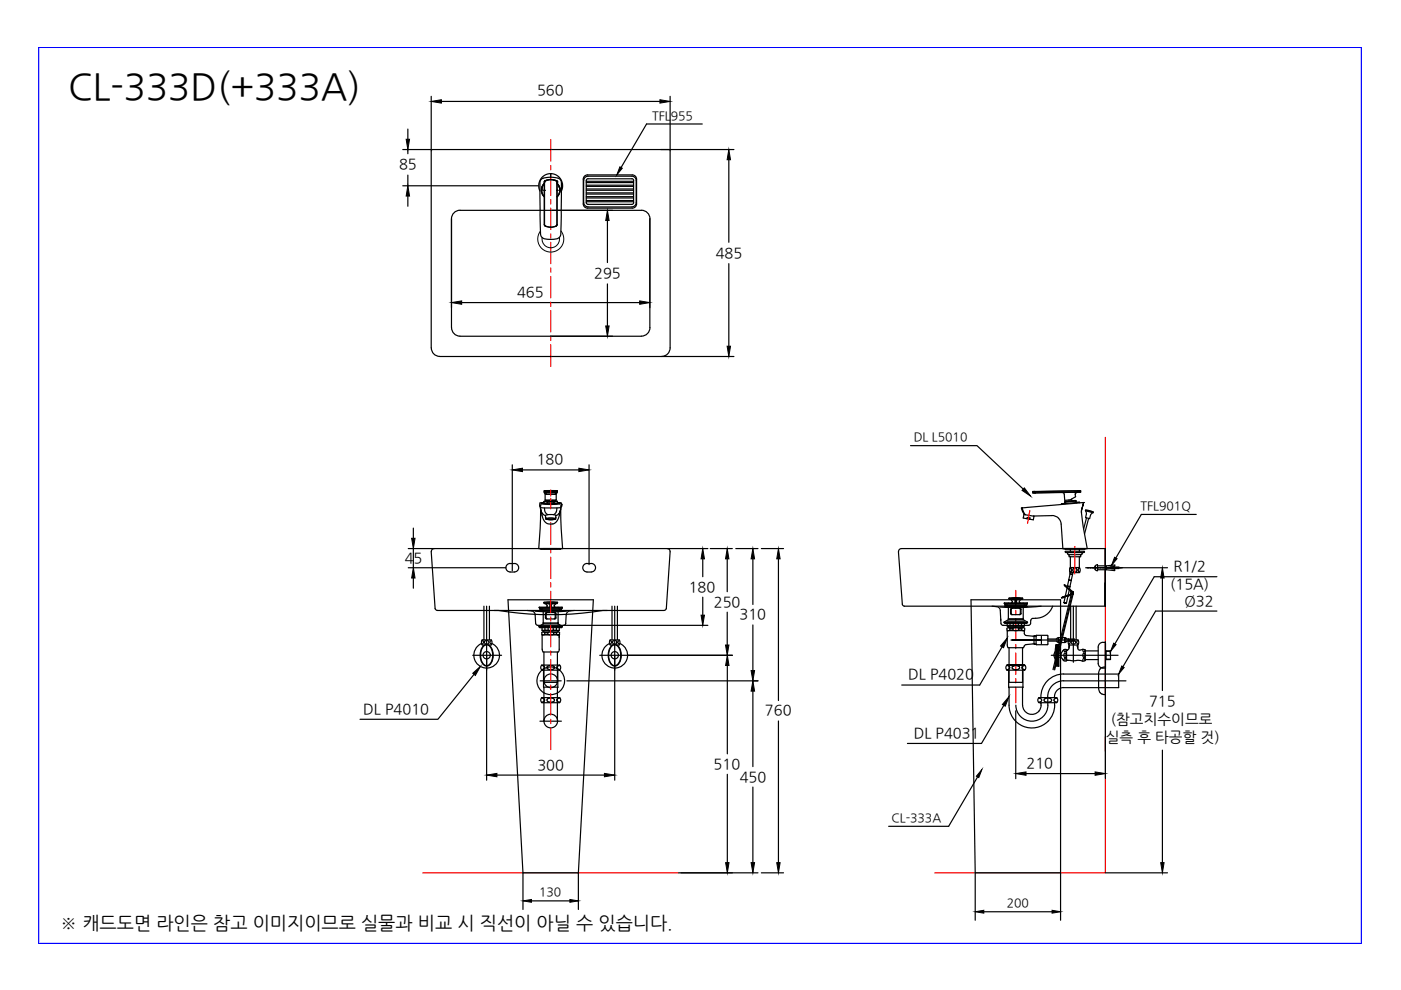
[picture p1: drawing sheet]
<svg xmlns="http://www.w3.org/2000/svg" width="297mm" height="210mm" viewBox="0 0 297 210" stroke-linecap="round" stroke-linejoin="round" font-family="sans-serif">
<defs><g id="words">
<text font-size="7.8" x="14.5" y="21.1">CL-333D(+333A)</text>
<text font-size="3.9" x="12.7" y="197.1">※ 캐드도면 라인은 참고 이미지이므로 실물과 비교 시 직선이 아닐 수 있습니다.</text>
<g font-size="3.1">
<text x="113.9" y="20.2">560</text>
<text x="84.6" y="35.9">85</text>
<text x="126" y="58.9">295</text>
<text x="151.8" y="54.7">485</text>
<text x="109.6" y="62.9">465</text>
<text x="113.8" y="98.5">180</text>
<text x="85.8" y="119.3">45</text>
<text x="146" y="125.5">180</text>
<text x="248.1" y="124.9">(15A)</text>
<text x="248.8" y="121.1">R1/2</text>
<text x="151.3" y="128.6">250</text>
<text x="156.8" y="131.3">310</text>
<text x="251.1" y="128.5">Ø32</text>
<text x="192.6" y="144">DL P4020</text>
<text x="243.6" y="149.7">715</text>
<text x="77" y="151.4">DL P4010</text>
<text x="162.2" y="151.7">760</text>
<text x="235.5" y="153.4">(참고치수이므로</text>
<text x="193.7" y="156.4">DL P4031</text>
<text x="234.4" y="157.3">실측 후 타공할 것)</text>
<text x="113.9" y="163.2">300</text>
<text x="151.3" y="163">510</text>
<text x="156.8" y="165.7">450</text>
<text x="217.6" y="162.8">210</text>
</g>
<g font-size="2.6">
<text x="138.3" y="25.5">TFL955</text>
<text x="193.7" y="93.5">DL L5010</text>
<text x="241.8" y="108.1">TFL901Q</text>
<text x="189" y="174.2">CL-333A</text>
<text x="114.3" y="189.9">130</text>
<text x="213.5" y="192.3">200</text>
</g>
</g></defs>
<!-- layer: CENTER -->
<g fill="none" stroke="#f00" stroke-width=".25">
<path d="M116.8 29.6v4.6M116.8 35.1v.9M116.8 36.9v4.5M116.8 42.3v.9M116.8 44.1v4.6M116.8 49.6v.9M116.8 51.4v4.5M116.8 56.8v.9M116.8 58.6v4.5M116.8 64.1v.9M116.8 65.8v4.6M116.8 71.3v.9"/>
<path d="M116.8 73.1v4.6M116.8 110.8v4.6M116.8 116.3v.9M116.8 118.1v4.6M227.9 115.9v5.8M116.8 123.5v1M116.8 125.4v4.5M116.8 130.8v.9M116.8 132.6v4.5M116.8 138v.9M116.8 139.8v4.6M215.4 125.2v3.3"/>
<path d="M215.4 129.4v.9M215.4 131.2v4.5M215.4 136.7v.8M215.4 138.5v4.5M116.8 145.3v.9M116.8 147.1v4.5M116.8 152.5v.9M116.8 154.3v4.6M215.4 143.9v.9M215.4 145.7v3.3"/>
</g>
<!-- layer: 0 -->
<g fill="none" stroke="#000" stroke-width=".25">
<path d="M91.4 20.4v11.3M93.6 21.5h46.3M142.1 20.4v11.3M95.7 46.4v18.8M124.6 44.1a.9 .9 0 0 1-.9-.9v-5.2a.9 .9 0 0 1 .9-.9h9.5a.9 .9 0 0 1 .9 .9v5.2a.9 .9 0 0 1-.9 .9M137.8 46.4v18.8M97.9 64.2h37.7M114.3 116.3h4.9M114.7 116.4v-.1h4.1v.1M115.2 116.3h.1M225.3 116.3h5.2M225.8 116.4v-.1h4.2v.1"/>
<path d="M230.1 108.3l.1-.1 1.6 .4-.1 .1M230.1 108.3l1.6 .4M230.1 108.3a1.33 1.33 0 0 1 .1 1.4l.8 .3 .2-.8M230.2 108.1l1.6 .5M230.4 109.8l-.6 2.4M230.8 109.9l-.9 3.3M231.7 108.7l-.5 .5M232.2 120l.5-.3v1.3l-.3-.1-.3-.3h.1v-.4h-.1zM232.7 120l3.7-.2-.1 .3-1.7 .3 1.7 .3 .1 .3-3.7-.2M234.6 120v.2M104.8 129.4h.9a69.5 69.5 0 0 0 22.1 0h.9M230.2 120.4h.4"/>
<path d="M230.6 120.4h.1M230.7 120.4h.1M230.7 120.4h.4M231.1 120.4h.1M231.2 120.4h.1M231.2 120.4h.4M231.6 120.4h.1M231.6 120.4h.2M231.7 120.4h.1M231.8 120.4h.1M231.8 120.4h.3M232.1 120.4h.1"/>
<path d="M232.1 120.4h.2M232.2 120.4h.1M232.3 120.4h.1M232.3 120.4h.4M232.7 120.4h.1M232.8 120.4h.1M232.8 120.4h.4M233.2 120.4h.1M233.3 120.4h.1M233.3 120.4h.4M233.7 120.4h.1M233.8 120.4h.1"/>
<path d="M233.9 120.4h.3M234.2 120.4h.1M234.3 120.4h.1M234.4 120.4h.1M234.5 120.4h.2M234.6 120.3v.2M234.6 120.6v.2M234.7 120.4h.1M234.8 120.4h.1M234.9 120.4h.1M235 120.4h.1M235 120.4h.3"/>
<path d="M235.4 120.4h.1M235.5 120.4h.1M235.5 120.4h.3M235.5 120.2h1.8v.3h-1.7M235.9 120.4h.1M236 120.4h.1M236 120.4h.4M236.4 120.4h.1M236.4 120.4h.2M236.5 120.4h.1M236.6 120.4h.1M236.6 120.4h.3"/>
<path d="M236.9 120.4h.1M236.9 120.4h.2M237 120.4h.1M237.1 120.4h.1M237.1 120.4h.3M237.4 120.4h.1M237.5 120.4h.1M237.6 120.4h.1M237.6 120.4h.4M215.4 150.7v14.4M234.4 156.2v8.9M217.5 164h14.7"/>
<path d="M110.9 185.1v7.7M112.7 191h8.1M122.6 185.1v7.7M206.8 185.1v10M208.6 193.3h14.5M224.9 185.1v10"/>
</g>
<!-- layer: 1 -->
<path d="M234.4 92.7v92.4h-36.2M116.8 103.8v1.4M116.8 105.6v.5M116.8 106.6v1.3M218.3 108.2l-.4 2.8M89.6 185.1h54.3" fill="none" stroke="#f00" stroke-width=".25"/>
<!-- layer: 6 -->
<g fill="none" stroke="#000" stroke-width=".25">
<path d="M100.2 138.9h6.1M102.1 136.4a2.72 2.72 0 0 0-1.1 4.2 2.72 2.72 0 0 0 4.3 0 2.72 2.72 0 0 0-1-4.2M102.2 135.8a.4 .4 0 0 1 .3 .4 .4 .4 0 0 1-.4 .4M102.2 135.7h1.9M102.3 135.7a.9 .9 0 0 0 0 1l.4 .1M102.5 137.1a1.01 1.01 0 0 1 1.1-.3 1.01 1.01 0 0 1 .6 .9 2.79 2.79 0 0 1-.8 3.4 1.49 1.49 0 0 1-1.5-1.7l.1-1.3zM102.5 136.9a1.15 1.15 0 0 1 1.2-.1 1.15 1.15 0 0 1 .7 1 2.98 2.98 0 0 1-.8 3.3 1.47 1.47 0 0 1-1.8-1.6 3.2 3.2 0 0 1 .7-2.6zM102.6 128.5v7.2M103.2 128.5v13.6M103.6 136.8h.5M103.8 128.5v7.2M104.1 135.7a.9 .9 0 0 1 0 1"/>
<path d="M104.2 135.8a.4 .4 0 0 0-.3 .4 .4 .4 0 0 0 .3 .4M127.2 138.9h6.1M129.2 136.4a2.72 2.72 0 0 0-1 4.2 2.72 2.72 0 0 0 4.3 0 2.72 2.72 0 0 0-1.1-4.2M129.3 135.8a.4 .4 0 0 1 .4 .4 .4 .4 0 0 1-.4 .4M129.4 135.7h1.9M129.4 135.7a.9 .9 0 0 0 0 1l.5 .1M129.6 137.1a1.01 1.01 0 0 1 1.1-.3 1.01 1.01 0 0 1 .7 .9 2.76 2.76 0 0 1-.8 3.4 1.52 1.52 0 0 1-1.5-1.7v-1.3zM129.6 136.9a1.15 1.15 0 0 1 1.2-.1 1.15 1.15 0 0 1 .7 1 2.98 2.98 0 0 1-.8 3.3 1.47 1.47 0 0 1-1.7-1.6 3.2 3.2 0 0 1 .6-2.6zM129.8 128.5v7.2M130.3 128.5v13.6M130.9 128.5v7.2M131.3 135.7a.9 .9 0 0 1 0 1l-.5 .1"/>
<path d="M131.4 135.8a.4 .4 0 0 0-.4 .4 .4 .4 0 0 0 .4 .4M222.9 138.9h14.2M223.7 138.1l-.2 .8 .2 .8M223.9 136.8l-.2 2.2 .2 2.1M223.9 136.8v4.3M224 136.7l.1 4.5M224.1 136.7l-.2 .1M224.1 139.8h.3M224.1 136.7v4.5M224.1 137.8h.3M224.1 139.5h.3M224.1 139.6h.3"/>
<path d="M224.1 139.7h.3M224.1 139.9h.3M224.1 140h.3M224.1 139h.3M224.1 139.1h.3M224.1 139.2h.3M224.1 139.3h.3M224.1 139.4h.3M224.1 138.9h.3M224.1 138.5h.3M224.1 138.8h.3M224.1 138.7h.3"/>
<path d="M224.1 138.6h.3M224.1 138.4h.3M224.1 138.3h.3M224.1 138.2h.3M224.1 138.1h.3M224.1 138h.3M224.1 137.9h.3M224.1 137.7h.3M224.1 137.6h.3M224.1 137.5h.3M224.1 137.4h.3M224.1 137.2h.3"/>
<path d="M224.1 137.1h.3M224.1 137h.3M224.1 136.9h.3M224.1 137.3h.3M224.1 136.7h.3M224.1 136.8h.3M224.4 136.6h.1v4.6h-.1M224.4 136.6h.1M224.4 136.6l-.1 .1M224.4 136.6v4.6M224.5 138.5h.5M225 138.5v.9h-.5"/>
<path d="M225 138.4v.1M225 139.4h.1M225 139.4l.4 .5M225.3 139.9h.1a.48 .48 0 0 0 .8 .2M225.4 138l-.4 .4M225.7 138.5a.43 .43 0 0 1 .3 .4 .43 .43 0 0 1-.3 .5l-.1-.5zM226 137.7l-.2 .5-.2-.5M226.1 137.8v2.2M226.1 140h.1M226.1 137.9h.1M226.1 137.8h.1M226.2 137.8a.53 .53 0 0 0-.9 .2"/>
<path d="M226.3 137.8h-.1M226.5 140l2.6 .1a.81 .81 0 0 0 1-.1M226.6 135.8a.4 .4 0 0 1 .3 .4 .4 .4 0 0 1-.4 .4M226.6 136.8v.8l-.4 .2M226.6 137.1v.2M226.6 135.7h1.9M226.6 136.8h1.9v.7M226.6 135.7a.9 .9 0 0 0 0 1M226.7 136.8v.3M227 128.5v7.2M227.6 128.5v11.9M228.2 128.5v7.2"/>
<path d="M228.4 136.8v.3M228.5 137.5a.73 .73 0 0 0 1.2 .2l.4 .1M228.5 137.1v.2M228.5 135.7a.9 .9 0 0 1 0 1M228.6 135.8a.4 .4 0 0 0-.3 .4 .4 .4 0 0 0 .3 .4M229.6 137.7l.2 .6 .2-.6M229.7 138.5a.42 .42 0 0 1 .3 .4 .42 .42 0 0 1-.3 .4l-.1-.4zM230.1 137.8v2.2v-.2h2.7M230.1 138h2.7M233.8 136.2h.6M233.8 136.2a1.01 1.01 0 0 0-1 1v3.5M234.4 138l1.1 .1"/>
<path d="M234.4 136.4v5.4M234.5 138v1.8M235.4 138.1v1.7M235.5 139.8h-1.1M223.9 141.1h.1M223.9 141.1l.5 .1M224.1 141.2h.3M224.1 141.1h.3M224.1 140.9h.3M224.1 141h.3M224.1 140.5h.3M224.1 140.6h.3"/>
<path d="M224.1 140.2h.3M224.1 140.3h.3M224.1 140.4h.3M224.1 140.7h.3M224.1 140.8h.3M224.1 140.1h.3M225.6 140.1l.2-.5 .2 .5M226.2 140h.1M226.5 140l-.4 .1M230 140.1l-.2-.5-.2 .6M232.8 140.6a1.14 1.14 0 0 0 1.6 1"/>
<circle cx="103.2" cy="136.2" r=".45"/>
<circle cx="103.2" cy="138.9" r=".77"/>
<circle cx="130.3" cy="138.9" r=".77"/>
<circle cx="130.4" cy="136.2" r=".45"/>
<circle cx="227.6" cy="136.2" r=".45"/>
</g>
<!-- layer: 7 -->
<g fill="none" stroke="#000" stroke-width=".25">
<path d="M142.1 32v41.8M142.1 32l-.3-.3h-50.2l-.2 .3v41.8M136 44.6h-38.5a1.81 1.81 0 0 0-1.8 1.8v23.1M136 44.6a1.81 1.81 0 0 1 1.8 1.8M137.8 46.4v23.1M91.4 73.7a1.8 1.8 0 0 0 1.8 1.9M95.7 69.5a1.79 1.79 0 0 0 1.8 1.8M97.5 71.3h38.5M116.8 75.6h.1M137.8 69.5a1.81 1.81 0 0 1-1.8 1.8M142.1 73.7a1.8 1.8 0 0 1-1.8 1.9h-47.1M108.1 119.5h1a.9 .9 0 0 1 .9 .9 .9 .9 0 0 1-.9 .9h-1"/>
<path d="M108.2 119.5a.9 .9 0 0 0-.9 .9 .9 .9 0 0 0 .9 .9M123.8 119.7a1.75 1.75 0 0 1 2.4 .3 .9 .9 0 0 1-.8 1.3h-.9a.9 .9 0 0 1-.9-.6 .9 .9 0 0 1 .2-1zM141.4 116.3h-49.5l-.3 .2-.2 .5 .9 12v.2l.4 .2h48.1l.5-.4 .8-12-.2-.5-.4-.2M225.9 117v-.1h4v.1M225.9 117l.1 .1M226 117.2h3.8M226.2 117.1l.2 .2M226.3 117.3v.1M226.4 117.4l.3 .3M226.5 117.6h2.7M226.9 118v2.3h1.9v-2.3M226.9 116.4v.5"/>
<path d="M228.8 116.4v.5M229.6 117.1l-.2 .4-.2 .1-.1 .4h-2.4v-.3M229.9 117l-.1 .1M234.4 116.3h-43.3l-.4 .2-.2 .5 .8 11.1 .2 .4h42.9M107.7 127.2h18.1l-3.2 57.9h-11.7zM111.7 129.4l1 .1M112.7 129.5a.86 .86 0 0 1 .8 .9l.1 1.8 .2 .3 5.7 .1M113.4 129.6l3.4 .1 3.3-.1M116.8 129.4h.1M121.8 129.4l-1 .1a.9 .9 0 0 0-.8 .9v1.8l-.3 .3-.2 .1M205.9 127.2h19v57.9h-18.1zM210.3 128.5l1 .1"/>
<path d="M211.3 128.6a.9 .9 0 0 1 .8 .9M212.1 129.5l.1 2.7 .1 .2 .4 .2h5.4l.3-.2 .2-1.1 .4-.2M212.2 131.3v.2M213.5 131.7h3.7M219.6 131.1h-.6M220.7 128.5l-4.8 .3-3.9-.1M223.2 128.5a3.8 3.8 0 0 1-3.6 2.6M225.6 127.8l.5 .1-.5-.1 .7-3.5 .6 .1-.8 3.5M225.7 124l.6 .4M225.8 126.6l-.7 .2 .3-.3-.3 .3M225.9 124.3l1.2 1.2M225.9 124.3l-.2-.3 .2 .3"/>
<path d="M225.9 124.3h.1M225.9 124.3l1.2 1.1M226 126.4v.1M226.4 124.2v.1M226.4 124.6l.4 .4zM226.5 126.3h-.1M226.5 126.3l-.5 .2M226.5 126.3l-.5 .1M226.6 123l.5 .1-.2 1.3-.6-.2zM226.6 123h.1M226.7 124.9l.1 .1M226.7 124.8l.7 .6"/>
<path d="M226.8 124.3v.1M226.9 121.7l.5 .1-.3 1.2-.5-.1zM226.9 120.4a.46 .46 0 0 1 .3 .5 .46 .46 0 0 1-.3 .4M226.9 121.6v.1M226.9 120.3a.9 .9 0 0 0 0 1.1M227 126h.1M227 126l-1.6 .6M227 126.2l-.6 .2M227.1 125.9h.1M227.1 125.9l-1.7 .6M227.1 123v.1M227.1 126h-.1"/>
<path d="M227.1 125.3v.2M227.1 125.6l-.1 .3h.2l.1-.3M227.1 125.5h.1M227.1 125.5v.1M227.1 125.9l-3.8 16.1M227.1 125.6v.3M227.1 125.6h.1M227.2 125.4h.1M227.2 125.4l.1 .2M227.2 125.4l.3 .1M227.2 125.4l-.1 .1M227.3 125.6h.2"/>
<path d="M227.4 125.6v.1M227.4 121.8h.1M227.4 125.7l-3.9 16.3M227.5 125.6v.5l-.1-.4M227.5 125.9v-.3v.3M227.5 121.4l-.1 .4-.5-.2v-.2h1.9M227.5 126h.1M227.5 126l-3.9 16M227.5 125.5l.1 .1M227.6 125.6h-.1M227.6 120.6l-.1 .3 .1 .3M227.6 120.5a.44 .44 0 0 1 .6 .1 .44 .44 0 0 1 0 .6 .44 .44 0 0 1-.6 0"/>
<path d="M228.9 120.3a.9 .9 0 0 1 0 1.1M228.9 120.4a.46 .46 0 0 0-.3 .5 .46 .46 0 0 0 .3 .4M234.4 123.5v5zM234.4 128.5h.1M234.4 136v23.3"/>
</g>
<!-- layer: 3 -->
<g fill="none" stroke="#000" stroke-width=".25">
<path d="M114.3 132.8h4.9M114.3 128.8h4.9M114.3 128.8l.2 .2h4.5M114.4 128.7l4.8 .1M114.4 132.9l.1 .2 4.6-.1M114.5 129v.1M114.5 129.4v.1M114.5 129.4l4.5-.1v.2M114.5 129.1h.1M114.5 129.5h.1M114.5 129h.1M114.5 129.5h4.5"/>
<path d="M114.5 129.2h4.5M114.8 129.1v.2M114.9 133.1l.1 .6 3.6-.1M114.9 133.6h.7M115 134.6h3.3M115 134.6l-.1 3.1 .2 .5h3.3M115.2 132.3l-.9 .5h4.9M115.2 132v.3M115.2 129.5v2.8M115.2 133.7v.3h1.5M115.2 132.1h3.1M115.2 132.3h3.1"/>
<path d="M115.3 127.8h2.9M115.3 138.2v6.5h2.9v-6.5M115.3 127.7l1.8-.1 1.1 .2-.1 .2h-2.7zM115.5 134.1h.6v.4h-.6M115.5 134.1v.4M115.5 134.1l-.3-.1-.3 .1 .1 .5 .5-.1M115.5 133.1v.5M115.6 128h1M115.6 128l.4 .4M115.8 130.1v.9M115.8 131l.2 .2M115.9 131.2h1.8"/>
<path d="M115.9 131.2l-.3-.2 .1-1.1h2l.2 .2v.9l-.2 .2M115.9 128.7h-.1M116 128.4v.2M116 129.9l-.2 .2M116.2 134.1l.6-.1 .6 .1M116.2 134.5l.6 .1 .6-.1M116.2 133.1v.5h-.7M116.2 133.6h1.1M116.6 128h.3M116.6 128v.7M116.7 128v.6M116.8 128v.6"/>
<path d="M116.8 128.6h-.1v.1M116.8 128.6v.1M116.9 128h1l-.4 .4 .1 .2M116.9 128v.7M117.3 133.1v.5h.7M117.4 134.1h.6v.4h-.6zM117.5 129.9l.2 .2v.9l-.2 .2M117.6 128.7h.1M118 133.1v.5M118 133.6h.6M118 134.1l.3-.1 .4 .1M118 134.5l.3 .1 .4-.1"/>
<path d="M118.3 132v.3M118.3 129.5v2.8M118.3 133.7v.3h-1.5M118.3 132.3l.9 .5M118.3 134.6h.2M118.5 134.6l.1 3.1-.2 .5M118.6 133.1v.5M118.6 134.1v.4M118.7 129.1v.2M119 129.5h.1M119 129h.1M119 129v.1"/>
<path d="M119.1 129.1h-.1M119.1 132.9v.1M119.2 128.8l-.2 .2M119.2 128.8h.1M212.9 131.9h5M212.9 127.9h4.9M212.9 127.9l.2 .2M213 132.1h4.7M213 132v.1M213.1 128.1v.1h4.5l.1-.1M213.1 128.5v.1M213.1 128.1h.1"/>
<path d="M213.1 128.6h.1M213.1 128.1h4.5M213.1 128.6h4.5M213.1 128.4h4.5M213.1 128.4h.1M213.4 128.2v.2M213.5 132.2v.5M213.5 132.7l3.5 .1M213.6 133.8v3l.1 .5h3.3l.4-.6 1.6-.2M213.6 133.8h3.6M213.6 132.7h.6M213.8 131.1l.1 .3"/>
<path d="M213.8 132.8v.3h3.1v-.3M213.8 128.6v2.8M213.8 131.4l-.9 .5M213.8 131.4h3.1M213.8 131.2h3.1M213.9 126.9l.1 .2h2.7l.1-.2h-2.9M213.9 126.9l1.5-.2 1.4 .2M213.9 137.3v7.4h2.8M214.1 133.2l-.3-.1-.3 .1 .1 .5 .5-.1M214.2 132.2v.5h.6M214.2 127.1h1M214.2 127.1l.4 .4"/>
<path d="M214.3 129.2l.2-.2h1.8l.2 .2M214.3 129.2v.9l.2 .2M214.3 135.7h6.5h-6.2M214.4 129.2v.9l.2 .2M214.5 130.3h1.8M214.6 127.5l-.2 .3M214.6 129l-.2 .2M214.8 133.2h-.7v.4h.7M214.8 133.2v.4M214.8 133.6l.5 .1M214.8 132.2v.5M214.8 132.7h1.1"/>
<path d="M215.2 127.1v.7M215.3 127.8v-.1h.1v.1M215.3 127.1v.6M215.3 133.1l-.5 .1M215.4 133.1l.6 .1M215.4 127.1v.6M215.5 127.1v.7M215.9 132.2v.5h.7M215.9 133.2v.4h.7v-.4M215.9 133.2h.7M216 133.6l-.6 .1M216.1 129l.2 .2"/>
<path d="M216.1 127.5l.1 .3M216.2 127.8h.1M216.3 129.2v.9l-.2 .2M216.5 129.2v.9M216.5 127.1l-.4 .4M216.5 127.1h-1.3M216.5 130.1l-.2 .2M216.6 132.2v.5M216.6 132.7h.6M216.6 133.2l.4-.1 .3 .1-.2 .5-.5-.1M216.8 137.3v7.4M216.9 133.7h.1"/>
<path d="M216.9 131.1v.3M216.9 128.6v2.8M216.9 131.4l1 .5M217.2 133.8v.5l.2 .4 1.6 .2 .4-.1M217.2 132.2v.5l-.2 .1M217.3 128.2v.2M217.6 128.4h.1M217.6 128.1h.1M217.6 128.6h.1M217.7 128.5v.1M217.7 132v.1M217.8 127.8l-4.9 .1"/>
<path d="M217.8 127.8v.1M217.8 127.9h.1M217.8 127.9l-.2 .2M219 136.5l.4 .1M219.3 134.8v.1M219.3 136.5v.1M219.3 136.6h.4M219.3 134.8h.4M219.7 134.8v1.9h2.3l.2-.1M219.7 134.8l2.4-.1 .1 1.9M219.7 134.9h-.5v1.6h.5M220.8 135.7h7.1"/>
<path d="M220.8 134.9v1.6M222.2 135.9h2.2M224.3 135.9l.1 .1M224.4 135.4l-.1 .1M224.4 135.4l-2.2 .1M224.4 135.9v.1M224.4 135.4l.1 .2M224.4 135.2h1.3M224.4 135.2l-.4 .3M224.5 135.9l-.1 .1M224.5 135.8v.1M224.5 135.6v.2"/>
<path d="M225.7 135.9l.1 .1M225.7 135.5h2.1M225.7 135.9h2.1M225.7 135.2l.5 .3M225.8 135.9h.1M225.9 135.5a.23 .23 0 0 0-.3 .1 .23 .23 0 0 0 .1 .3M225.9 135.9v.1M226.2 135.9l-.1 .2a2.13 2.13 0 0 1-1.7 .1l-.4-.3M226.5 135.5v.4zM118.1 144.5h.1"/>
</g>
<!-- layer: 4 -->
<g fill="none" stroke="#000" stroke-width=".25">
<path d="M114.5 152.9h4.5M114.5 144.4h4.5M114.8 148l.5 .2M114.8 141.1h.1a.47 .47 0 0 1 .5 .6M114.9 147.9h3.7M114.9 147.9l-.3 .5 .3 .6M114.9 142.1l-.3-.6 .3-.5h3.7l.3 .5-.3 .6M114.9 142.1h3.7M114.9 142.1a2.93 2.93 0 0 0-.3 4.3 2.93 2.93 0 0 0 4.3 0 2.93 2.93 0 0 0-.3-4.3M114.9 142.1a2.93 2.93 0 0 1 3.7 0M115.2 141.9l-.4 .1M115.2 142.1v3.6h3.1v-3.6"/>
<path d="M115.3 145.8v7.1M115.3 152.7a1.45 1.45 0 0 0 2 1.5 1.45 1.45 0 0 0 .5-2.4 1.45 1.45 0 0 0-2.4 .6l-.1 .5M115.3 148.2l.1 .4M115.4 148.6l-.6 .3M115.4 141.7l-.2 .2M116 148.6a1.16 1.16 0 0 0 1.5 0M116 148.6a.76 .76 0 0 1 1.2-.5l.3 .2v.3M116.2 141.8l.6 .2 .5-.2M116.4 141.1a.4 .4 0 0 0-.4 .3 .4 .4 0 0 0 .2 .5M116.5 141.1h.6M116.8 147.9h.1M117.1 141.1a.4 .4 0 0 1 .4 .3 .4 .4 0 0 1-.2 .5"/>
<path d="M118.1 148.6l.4 .3M118.1 141.7l.2 .2M118.3 145.7l-.1 7.2M118.3 141.9l.2 .1M118.5 148.9h.2M118.5 142h.2M118.5 148l-.4 .3v.3M118.5 141.1a.43 .43 0 0 0-.4 .6M118.6 147.9l.3 .5-.3 .6h-3.7M118.7 148h-.2M118.7 141.1h-.2M213.4 141.1l.4 .1"/>
<path d="M213.5 141l-.2 .6 .2 .5h3.7M213.5 141h.4h-.4M213.6 142h-.2M213.8 141.9l-.2 .1M213.9 141.2a.36 .36 0 0 1 .2 .3 .36 .36 0 0 1-.2 .4M213.9 145.7v.1M213.9 142.1v3.6h3v-3.6M213.9 141h1.5h-1.5M213.9 145.8v3.7a4.8 4.8 0 0 0 4.9 4.8 4.8 4.8 0 0 0 4.8-4.8M214.6 141.7l.2 .2M214.6 141.4v.3M214.8 141.9h.9"/>
<path d="M215 141.1h.7M215.1 141.1l-.5 .3M215.4 149.5a3.4 3.4 0 0 0 3.4 3.4 3.4 3.4 0 0 0 3.4-3.4M215.7 141.1l.4 .3M215.9 141.9l-.2 .1M216.1 141.4v.3M216.1 141.7l-.2 .2M216.8 145.8v3.7M216.8 141h-1.4h1.4M216.9 145.7l-.1 .1M217.2 142h.1M217.2 141h-.4h.4"/>
<path d="M217.2 141l.3 .6-.3 .5M217.3 141.1h-.1a.45 .45 0 0 0-.5 .4 .45 .45 0 0 0 .5 .5M220.2 148h.2M220.3 147.9l-.3 .6 .3 .5M220.3 147.9h3.7M220.3 149h3.7M220.4 148l.2 .1M220.6 148.1l.2 .2M220.6 149v.1M220.7 149.1v.1M220.7 149.2a1.96 1.96 0 0 1-1.8 2.3 1.96 1.96 0 0 1-2.1-2M220.8 148.3a.5 .5 0 0 1-.6 .6"/>
<path d="M221.4 148.3a.72 .72 0 0 0 1.1 .5M221.6 148.1l-.2 .2M222.2 147.9h.1M222.2 147.8v1.7M222.5 148l-.9 .1M222.5 148l.2 .1M222.7 148.1l.2 .2M222.9 148.3v.3l-.4 .3M223.5 148.3a.5 .5 0 0 0 .6 .6M223.6 149v.5M223.7 148.1l-.2 .2M223.9 148l-.2 .1"/>
<path d="M224 147.9l.3 .6-.3 .5M224.1 148h-.1M225.5 145.8h8.8M225.5 145.8a1.96 1.96 0 0 0-1.9 2.1M232.9 142.8v3.1l.3 1M233.2 146.8l.4 .3M233.6 141.6l-.5 .5-.2 .7M234.3 142.9h-8.8a4.8 4.8 0 0 0-4.8 5M234.4 141.6v5.7l-.8-.1M234.4 142.9h2.8v2.9h-2.8M234.4 141.4l-.8 .1M238.7 144.4l-13.2-.1a3.4 3.4 0 0 0-3.4 3.5"/>
<circle cx="116.8" cy="144.3" r="1.45"/>
</g>
<!-- layer: 1 -->
<g fill="none" stroke="#000" stroke-width=".25">
<path d="M85.4 39.4h28.7M85.4 31.7h6M86.5 27.4v2.1M86.5 31.7v.9M86.5 37.1v2.3M114.9 37.9l.3-.1a5 5 0 0 1 3.6 .2l.2 .8-.1 10.8a1.08 1.08 0 0 1-.8 1l-1.3 .2-1.4-.2a1.08 1.08 0 0 1-.8-1l-.1-10.8zM114.9 39.8l-.1 .5M115 39.4l-.2 .9M115.4 38.6h.1M115.4 38.9a2.02 2.02 0 0 0 0 2.9M115.4 38.6v9.1M115.4 39a1.9 1.9 0 0 0 0 2.7"/>
<path d="M115.5 38.6v9.1M115.6 38.3l-.2 .3M115.6 38.3h.1M115.6 38.3a2.35 2.35 0 0 1 2.5 .3M115.6 38.3a2.72 2.72 0 0 1 2.4 0M115.6 38.4l-.1 .2M116.8 36.8a2.57 2.57 0 0 0-2.3 3.7M116.8 37.6v-.8a2.57 2.57 0 0 1 2.2 3.7M118 38.3h.1M118 38.3l.1 .3M118 38.3v.1M118.1 38.6v9.1"/>
<path d="M118.1 38.6h.1M118.1 38.9a1.97 1.97 0 0 1 0 2.9M118.1 38.9a1.97 1.97 0 0 1 0 2.8M118.6 39.6l.1 .7M118.6 39.7l.1 .6M140.1 31.7h15.5M148.9 26.3h-11.8l-5.4 9.2M154.5 33.9v17.5M86.5 41.6v2.1M114.8 40.3h.1M114.8 40.3l.2-.7 .4-.7a1.91 1.91 0 0 0-.1 2.7M114.8 40.2l.1 .3"/>
<path d="M114.8 40.2h.1M115.3 40.4h.1M115.4 40.4h.1M115.4 40.3v.1M115.4 47.7l.2 .2M115.4 47.7h.1M115.5 47.7l.1 .2M115.6 47.9a2.72 2.72 0 0 0 2.4 0M116.8 44.6h13.1M117.9 47.9h.1M118 47.9a2.68 2.68 0 0 1-2.4 0M118.1 47.7l-.1 .2"/>
<path d="M118.1 40.4h.1M118.1 40.3l.1 .1M118.1 47.7h.1M118.2 40.4h-.1M118.7 40.3h.1M118.7 40v.5M118.7 40.3l-.1-.7-.4-.6a1.93 1.93 0 0 1-.1 2.7M118.7 40.2l-.1 .6M124.6 44.1h9.5M128.8 46.8v8.9M154.5 55.9v17.5M116.8 71.3h13.1"/>
<path d="M128.8 60.2v8.9M140.3 75.6h15.3M108.6 98.6v22.4M110.8 99.6h11.9M124.9 98.6v21.1M193 94.5h14.1l9.8 9.2M86.6 116.3h5.5M87.6 112v2.1M87.6 116.3v4.1M114.5 106.9v.3M114.5 107.3l.3 1.2M114.5 107.3l.2 .3 .7 .1h3.3l.2-.1 .1-.3"/>
<path d="M114.5 107.3h.1M114.6 107.6l.2 .8 .3 .6M114.6 108l-.4 8.3h5.1l-.4-8.3M114.6 108.1a3.7 3.7 0 0 0 1.4 2.9 1.83 1.83 0 0 0 2.6-1.7l.2-1.2M114.7 116.4h4.1M114.8 108.5l.2 .4M114.8 108.4v.1M114.8 106.7v.1a10.4 10.4 0 0 0 4 0l-.1-.1M114.8 106.7v.1M115 108.9l.7 .4M115.1 106.6l-.6 .1v.5M115.3 106.3v.4l2.2 .1"/>
<path d="M115.3 106.3l.7 .1M115.4 106.5l-.6 .1 2 .2 1.9-.2-.5-.1M115.4 104.5h.1M115.4 106.3l.7 .1M115.4 106.3h-.1M115.4 104.4l.2 .1M115.4 104.2h.2zM115.4 107.7l.2 .8 .5 .6M115.5 104.2h.1M115.5 104l-.1 .1M115.5 104.5h.1M115.5 104.5l.1 .2"/>
<path d="M115.6 104l-.2 .1v.4M115.6 104.5h2.4M115.6 104l-.1 .2M115.6 104.7l2.1 .1M115.6 104.7v1.2l1.2 .1 1.1-.1v-1.2M115.6 104h2.5v.5M115.7 106.2v.1l.6 .1 1.6-.1M115.7 106.2l-.3 .1M115.7 104.5l.1 .3M115.7 110l1.1-.2 1 .2M115.7 109.8v-.1v.3a3 3 0 0 0 2.1 .1M115.9 110l.9-.1 .9 .1-.9 .2z"/>
<path d="M115.9 110h.1M115.9 110l.2 .1a1.81 1.81 0 0 0 1.5-.1h-.1M116 106.4h1.5M116 106.4v.4M116.1 106.4h1.3M116.1 106.4h-.1M116.5 106.1v.1h.5v-.1M116.5 106.1l-.8 .1M117.1 106.1l.7 .1h-2.1M117.5 106.4h.1M117.5 106.4l.7-.1v.4l-.7 .1M117.5 106.4v.4"/>
<path d="M117.6 110h.1M117.8 106.2l.3 .1-.7 .1M117.8 106.2v.1M117.8 109.7v.4M117.8 109.7v.1M117.8 104.5l-.1 .3M117.8 109.3v.5M117.9 109.3a3.4 3.4 0 0 0-2.2 0v.5M117.9 104.7l-.2 .1M118 104.2h.1M118 104.2h-2.4M118 104.2v.3"/>
<path d="M118 104.4v.1M118 104.2h-2.4v.3M118 104l.1 .1M118 104.5h-2.4M118.1 107.7l-.2 1-.5 .4M118.1 104v.1M118.1 104.2h-.1M118.1 104.5l-.2 .2M118.1 104.4l-.1 .1M118.1 106.3h.1M118.4 106.6l.6 .1v.5M118.6 108.8l-.1 .1"/>
<path d="M118.7 106.7v.1M118.8 108.4l-.4 .6-.6 .3M118.8 108.4v.1M118.8 108.5l-.1 .1M118.9 107.6l-.1 .8M119 107.3l-.2 1.2M119 107.3h.1M119 106.9h.1M119 106.9v.3M141.4 116.3h8.7M149 118.5v3.8M150.6 116.3h4.7"/>
<path d="M154.2 118.5v7M156 116.3h4.7M159.6 118.5v9.7M161.4 116.3h4.7M165 118.5v30M216.8 108.5l.4 .5M217 108.5l.4 .6M217.1 109.1l2.1 .4-.1 .7-.8-.1 .1-.3-.6-.1-.1 .3-.8-.2zM217.2 109v.1M217.7 110l.6 .1M219 104.5h.5M219 104.2v.3"/>
<path d="M219.1 109.5l3.9-.2a1.94 1.94 0 0 1 1.5 .6M219.3 104.2v.3h-.3M219.3 104.5h.1M219.3 104.2h-.3M219.3 104.2h.1M219.5 104.2v.3h-.2M219.5 104.5l9.1-.2zM225.1 106.8v.2M225.3 116.3h.1M225.7 106.7l-.6 .1M225.8 106.4l1.2-.1-1.3 .1 .1 .4M225.8 106.4h-.1"/>
<path d="M225.8 116.4h4.2M226.6 106l.1 .2M227 106.3l1.2-.1v.4M227.2 105.8v.4M228 106.2l-2.1 .2M228.2 106.2l-1.2 .1M228.4 104.4l-.3 .1-.1 .3M228.4 104.4a.68 .68 0 0 0-.4 .9l-1.1 .7-1.2 .1v-1.3l-.1-.2-.4-.2M228.6 104l-9.6 .2M228.6 104.1h.2v.2h-.2zM228.8 104v.1M228.8 104.1h.3v.2"/>
<path d="M228.9 106.6v-.1l-3.8 .3M228.9 106.5h-.7M229.1 104l-9.8 .2M229.1 104v.1M229.1 104.3l-.3 .1M229.1 104.3l-.5 .1M229.3 108.7l1.2 7.6h-5.2l-.4-5.5-.5-.9M229.3 108v.7M229.4 108l-.1 .7M229.4 107.8v.2M229.7 106.6l-13.2 1.1 .3 .8h.2l-.3-.8M229.7 106.6h.1"/>
<path d="M229.7 106.6l-.3 1.2zM253.6 109.1h-11.6l-5.4 9.2M86.6 120.4h20.7M87.6 122.6v2.1M103.2 138.9v26.5M119.5 132.6h30.6M130.3 138.9v26.5M133.3 138.9h22M149 126.6v3.8M154.2 129.8v7M159.6 132.5v9.7M212.5 137.2l-4.8 8h-16.5"/>
<path d="M238 120.4h9.5M246.5 122.6v23.8M258 122.3h-13.3l-8.3 14.2M258 129.6h-13l-6.9 11.8M100.5 143l-7.7 9.5h-16.5M120.2 144.4h40.5M154.2 141.1v18.7M159.6 146.5v16M165 152.9v30M212.8 149.5l-4.7 8.1h-15.7M246.5 159v23.9M105.4 164.3h22.8"/>
<path d="M154.2 164.2v18.7M159.6 166.9v16M207.3 164.7l-6.2 10.5h-12.7M143.9 185.1h16.8M161.4 185.1h4.7M234.4 185.1h13.1"/>
</g>
<g fill="#000" stroke="#000" stroke-width=".21">
<path d="M86.1 29.5h.7l-.3 2.2zM131.4 35.4l.5 .3-1.1 1.4zM154.5 31.7l.4 2.2h-.7zM86.5 39.4l.3 2.2h-.7zM128.8 44.6l.3 2.2h-.7zM128.4 69.1h.7l-.3 2.2zM154.2 73.4h.7l-.4 2.2zM108.6 99.6l2.2-.3v.7zM122.7 99.3l2.2 .3-2.2 .4zM87.3 114.1h.7l-.4 2.2zM149 116.3l.4 2.2h-.8zM154.2 116.3l.3 2.2h-.7z"/>
<path d="M159.6 116.3l.4 2.2h-.8zM165 116.3l.4 2.2h-.7zM217.2 103.4l1.3 1.8-1.8-1.2zM236.3 118.2l.5 .2-1.1 1.5zM87.6 120.4l.4 2.2h-.7zM148.6 130.4h.8l-.4 2.2zM153.8 136.8h.7l-.3 2.1zM213.6 135.3l-.8 2-.7-.3zM236.1 136.4l.5 .3-1.1 1.4zM246.5 120.4l.3 2.2h-.7zM100.2 142.7l1.7-1.4-1.1 1.9zM154.2 138.9l.4 2.2h-.8z"/>
<path d="M159.2 142.2h.8l-.4 2.2zM159.6 144.4l.4 2.1h-.8zM213.9 147.7l-.8 2-.6-.3zM237.8 141.2l.5 .3-1.1 1.4zM103.2 164.3l2.2-.3v.7zM128.2 164l2.1 .3-2.1 .4zM208.2 163.2l-.7 1.7-.5-.3zM153.8 182.9h.8l-.4 2.2zM159.2 182.9h.8l-.4 2.2zM164.7 182.9h.7l-.4 2.2zM246.1 182.9h.7l-.3 2.2z"/>
</g>
<!-- layer: 5 -->
<path d="M8.2 10.1h280.4v189.9h-280.4z" fill="none" stroke="#00f" stroke-width=".25"/>
<!-- layer: 0 -->
<path d="M91.4 21.5l2.2-.4v.8zM139.9 21.1l2.2 .4-2.2 .4zM95.7 64.2l2.2-.4v.7zM135.6 63.8l2.2 .4-2.2 .3zM215.4 164l2.1-.3v.7zM232.2 163.7l2.2 .3-2.2 .4zM110.9 191l1.8-.3v.6zM120.8 190.7l1.8 .3-1.8 .3zM206.8 193.3l1.8-.3v.6zM223.1 193l1.8 .3-1.8 .3z" fill="#000" stroke="#000" stroke-width=".21"/>
<path d="M114.6 49a2.76 2.76 0 0 0 .3 3.7 2.76 2.76 0 0 0 3.7 0 2.76 2.76 0 0 0 .4-3.7M115 50.3a1.85 1.85 0 0 0 1.8 2.2 1.85 1.85 0 0 0 1.8-2.2" fill="none" stroke="#000" stroke-width=".21"/>
<!-- layer: ORTHO$3 -->
<path d="M234.4 128.5v-12.2v12.2" fill="none" stroke="#000" stroke-width=".25"/>
<!-- layer: ORTHO$4 -->
<path d="M234.4 128.5v-12.2v12.2" fill="none" stroke="#000" stroke-width=".25"/>
<!-- layer: BASE -->
<g fill="none" stroke="#000" stroke-width=".25">
<path d="M124.3 38.4h10M124.3 38.7h10M124.3 39.3h10M124.3 39.5h10M134.3 38.3v4.7M134.4 38.3l-.2-.4h-.2h-9.5l-.2 .4v4.7M123.7 43l.1-4.7a.9 .9 0 0 1 .9-.9h9.3a.9 .9 0 0 1 .9 .9v4.7M123.8 43a.9 .9 0 0 0 .9 .9M124.3 43l.4 .3h9.3l.4-.3M124.3 40.1h10M124.3 40.3h10M124.3 40.9h10"/>
<path d="M124.3 41.1h10M124.3 41.7h10M124.3 42h10M124.3 42.5h10M124.3 42.8h10M124.7 43.9h9.3M134.9 43a.9 .9 0 0 1-.9 .9"/>
</g>
<!-- layer: 30 -->
<path d="M115.4 116.3h2.7M225.6 116.3h4.7" fill="none" stroke="#000" stroke-width=".25"/>
<use href="#words"/>
</svg>
